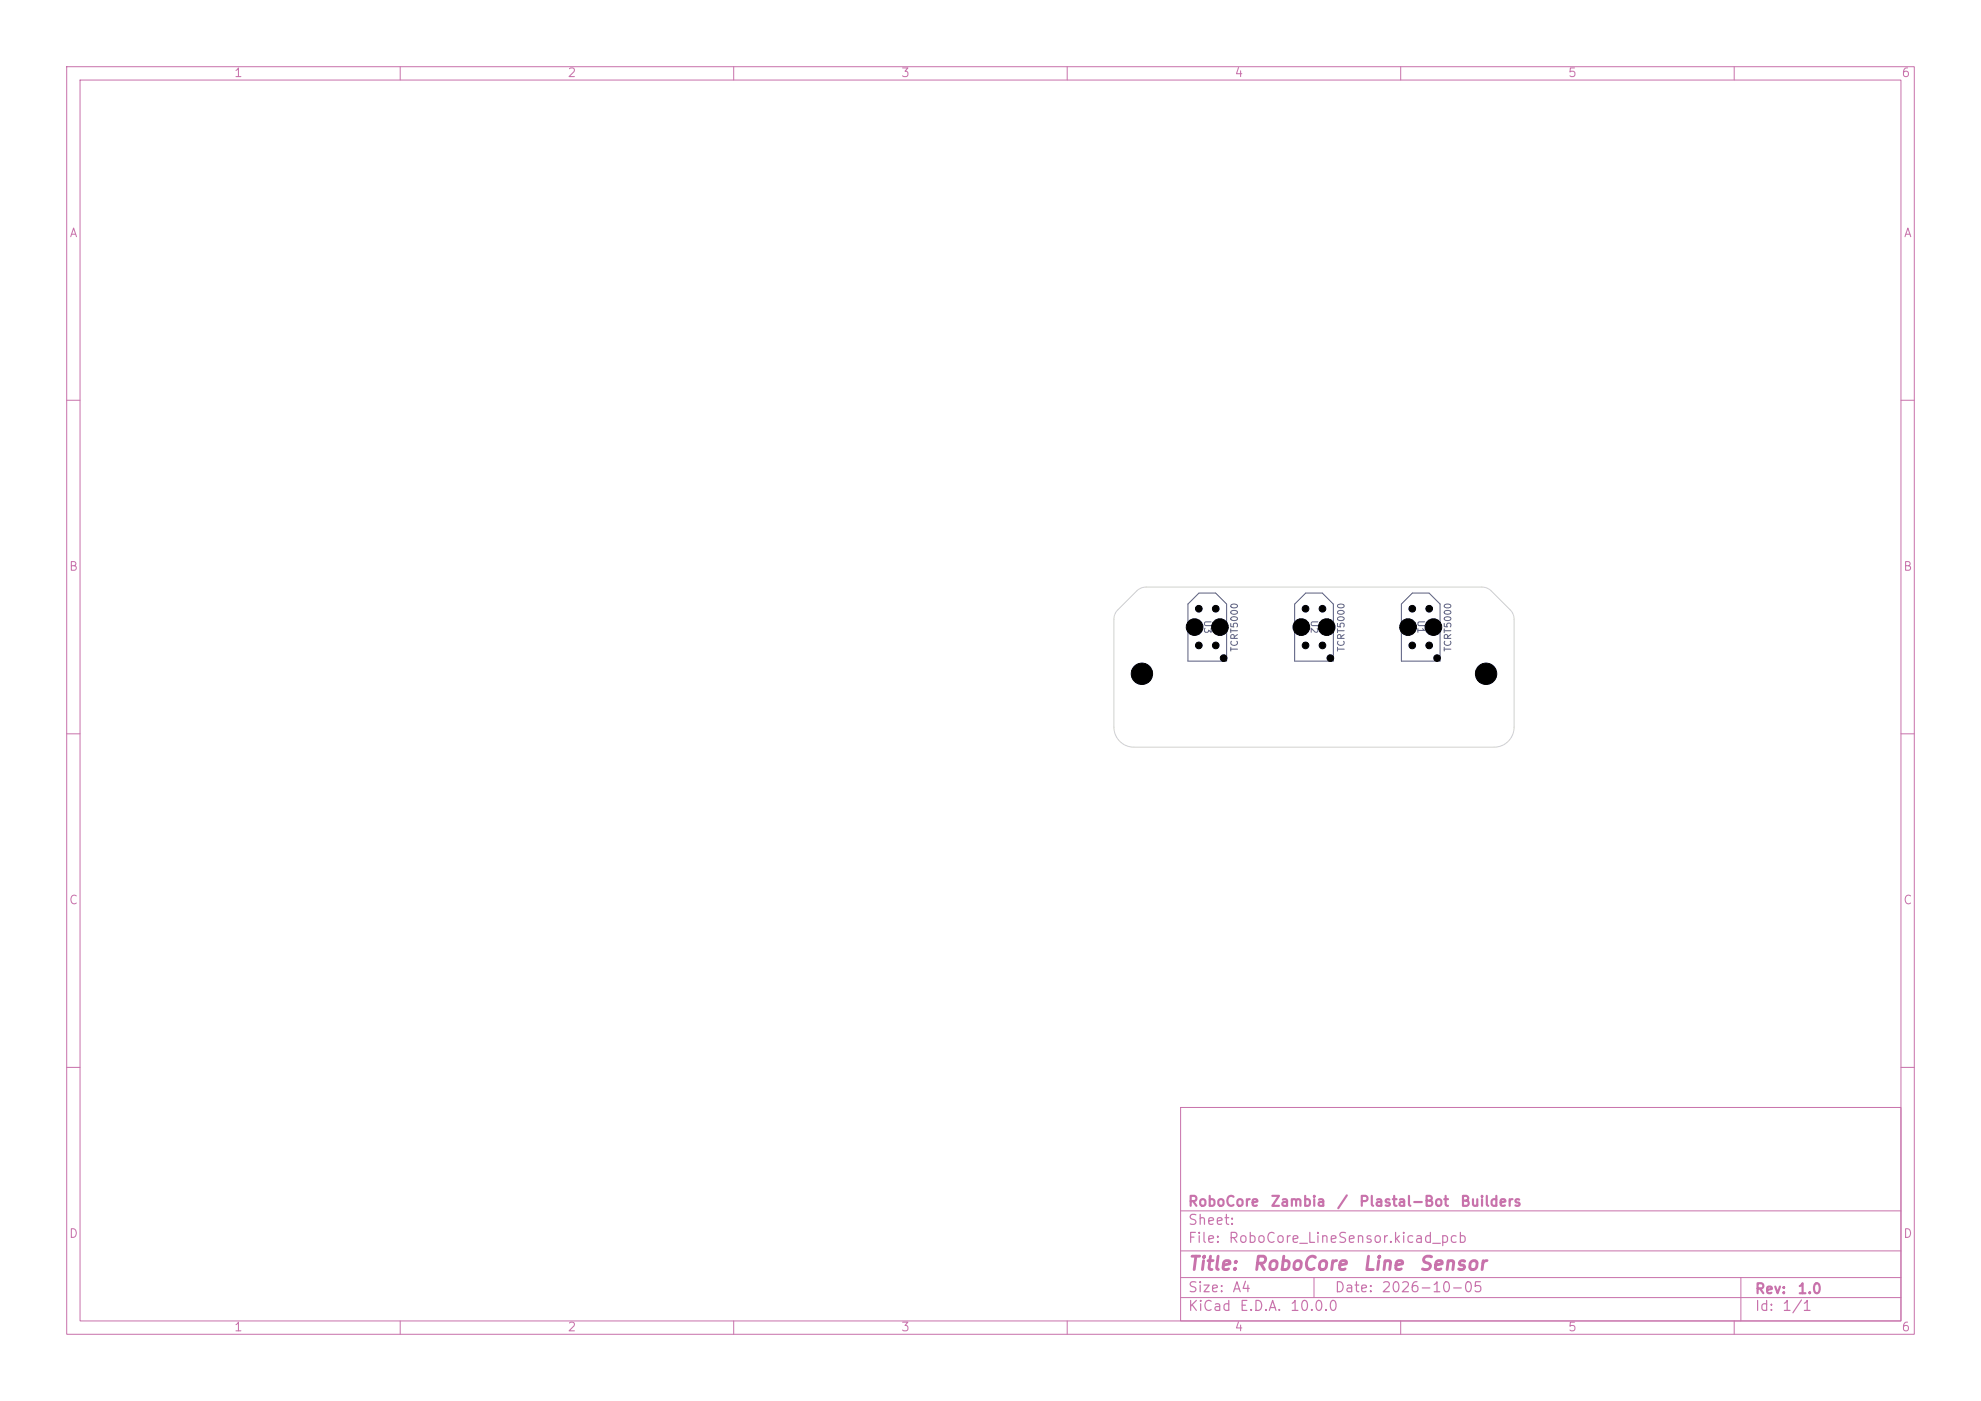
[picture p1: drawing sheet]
<svg xmlns="http://www.w3.org/2000/svg" width="297mm" height="210mm" viewBox="0 0 297 210" stroke-linecap="round" stroke-linejoin="round" font-family="sans-serif">
<defs><g id="words">
<g font-size="2" fill="#c872ab">
<text x="178" y="190.9">Title:</text>
<text x="187.7" y="190.9">RoboCore</text>
<text x="204.2" y="190.9">Line</text>
<text x="212.6" y="190.9">Sensor</text>
</g>
<g font-size="1.5" fill="#c872ab">
<text x="178" y="184">Sheet:</text>
<text x="178" y="181.2">RoboCore</text>
<text x="190.4" y="181.2">Zambia</text>
<text x="200.3" y="181.2">/</text>
<text x="203.7" y="181.2">Plastal-Bot</text>
<text x="218.8" y="181.2">Builders</text>
<text x="178" y="186.7">File:</text>
<text x="184.1" y="186.7">RoboCore_LineSensor.kicad_pcb</text>
<text x="178" y="196.9">KiCad</text>
<text x="178" y="194.1">Size:</text>
<text x="184.7" y="194.1">A4</text>
<text x="185.7" y="196.9">E.D.A.</text>
<text x="193.3" y="196.9">10.0.0</text>
<text x="200" y="194.1">Date:</text>
<text x="207" y="194.1">2026-10-05</text>
<text x="263" y="194.3">Rev:</text>
<text x="263" y="196.9">Id:</text>
<text x="267.1" y="196.9">1/1</text>
<text x="269.4" y="194.3">1.0</text>
</g>
<g font-size="1.3" fill="#c872ab">
<text x="35" y="11.9">1</text>
<text x="85" y="11.9">2</text>
<text x="135" y="11.9">3</text>
<text x="185" y="11.9">4</text>
<text x="235" y="11.9">5</text>
<text x="285" y="11.9">6</text>
<text x="10.3" y="35.9">A</text>
<text x="285.4" y="35.9">A</text>
<text x="10.3" y="85.9">B</text>
<text x="285.3" y="85.9">B</text>
<text x="10.3" y="135.9">C</text>
<text x="285.3" y="135.9">C</text>
<text x="10.3" y="185.9">D</text>
<text x="285.3" y="185.9">D</text>
<text x="35" y="199.9">1</text>
<text x="85" y="199.9">2</text>
<text x="135" y="199.9">3</text>
<text x="185" y="199.9">4</text>
<text x="235" y="199.9">5</text>
<text x="285" y="199.9">6</text>
</g>
<g font-size="1" fill="#585d84">
<text x="180.3" y="92.9" transform="rotate(90 180.3 92.9)">U3</text>
<text x="196.3" y="92.9" transform="rotate(90 196.3 92.9)">U2</text>
<text x="212.3" y="92.9" transform="rotate(90 212.3 92.9)">U1</text>
<text x="185.8" y="97.8" transform="rotate(-90 185.8 97.8)">TCRT5000</text>
<text x="201.8" y="97.8" transform="rotate(-90 201.8 97.8)">TCRT5000</text>
<text x="217.8" y="97.8" transform="rotate(-90 217.8 97.8)">TCRT5000</text>
</g>
</g></defs>
<g fill="none" stroke="#c872ab" stroke-width=".15">
<path d="M10 10h277v190h-277zM12 12h273v186h-273zM60 10v2M110 10v2M160 10v2M210 10v2M260 10v2M10 60h2M285 60h2M10 110h2M285 110h2M10 160h2"/>
<path d="M177 166h108v32h-108zM285 160h2M60 198v2M110 198v2M160 198v2M177 194.5h108M177 191.5h108M177 187.5h108M177 181.5h108M197 191.5v3M210 198v2M260 198v2"/>
<path d="M261 191.5v6.5"/>
</g>
<path d="M183.9 99.1v-8.5l-1.6-1.7h-2.5l-1.7 1.7v8.5h5.8M199.9 99.1v-8.5l-1.6-1.7h-2.5l-1.7 1.7v8.5h5.8M215.9 99.1v-8.5l-1.6-1.7h-2.5l-1.7 1.7v8.5h5.8" fill="none" stroke="#585d84" stroke-width=".15"/>
<path d="M167.6 91.4l2.8-2.8a2 2 0 0 1 1.4-.6h50.4a2 2 0 0 1 1.4 .6l2.8 2.8a2 2 0 0 1 .6 1.4v16.2a3 3 0 0 1-3 3h-54a3 3 0 0 1-3-3v-16.2a2 2 0 0 1 .6-1.4z" fill="none" stroke="#d0d2cd" stroke-width=".15"/>
<g fill="#000" stroke="#000" stroke-width=".15">
<circle cx="179.1" cy="94" r="1.25"/>
<circle cx="179.7" cy="91.2" r=".5"/>
<circle cx="179.7" cy="96.8" r=".5"/>
<circle cx="182.3" cy="91.2" r=".5"/>
<circle cx="182.3" cy="96.8" r=".5"/>
<circle cx="182.9" cy="94" r="1.25"/>
<circle cx="183.5" cy="98.6" r=".5"/>
<circle cx="195.1" cy="94" r="1.25"/>
<circle cx="195.7" cy="91.2" r=".5"/>
<circle cx="195.7" cy="96.8" r=".5"/>
<circle cx="198.3" cy="91.2" r=".5"/>
<circle cx="198.3" cy="96.8" r=".5"/>
<circle cx="198.9" cy="94" r="1.25"/>
<circle cx="199.5" cy="98.6" r=".5"/>
<circle cx="211.1" cy="94" r="1.25"/>
<circle cx="211.7" cy="91.2" r=".5"/>
<circle cx="211.7" cy="96.8" r=".5"/>
<circle cx="214.3" cy="91.2" r=".5"/>
<circle cx="214.3" cy="96.8" r=".5"/>
<circle cx="214.9" cy="94" r="1.25"/>
<circle cx="215.5" cy="98.6" r=".5"/>
<circle cx="171.2" cy="101" r="1.6"/>
<circle cx="222.8" cy="101" r="1.6"/>
</g>
<use href="#words"/>
</svg>
